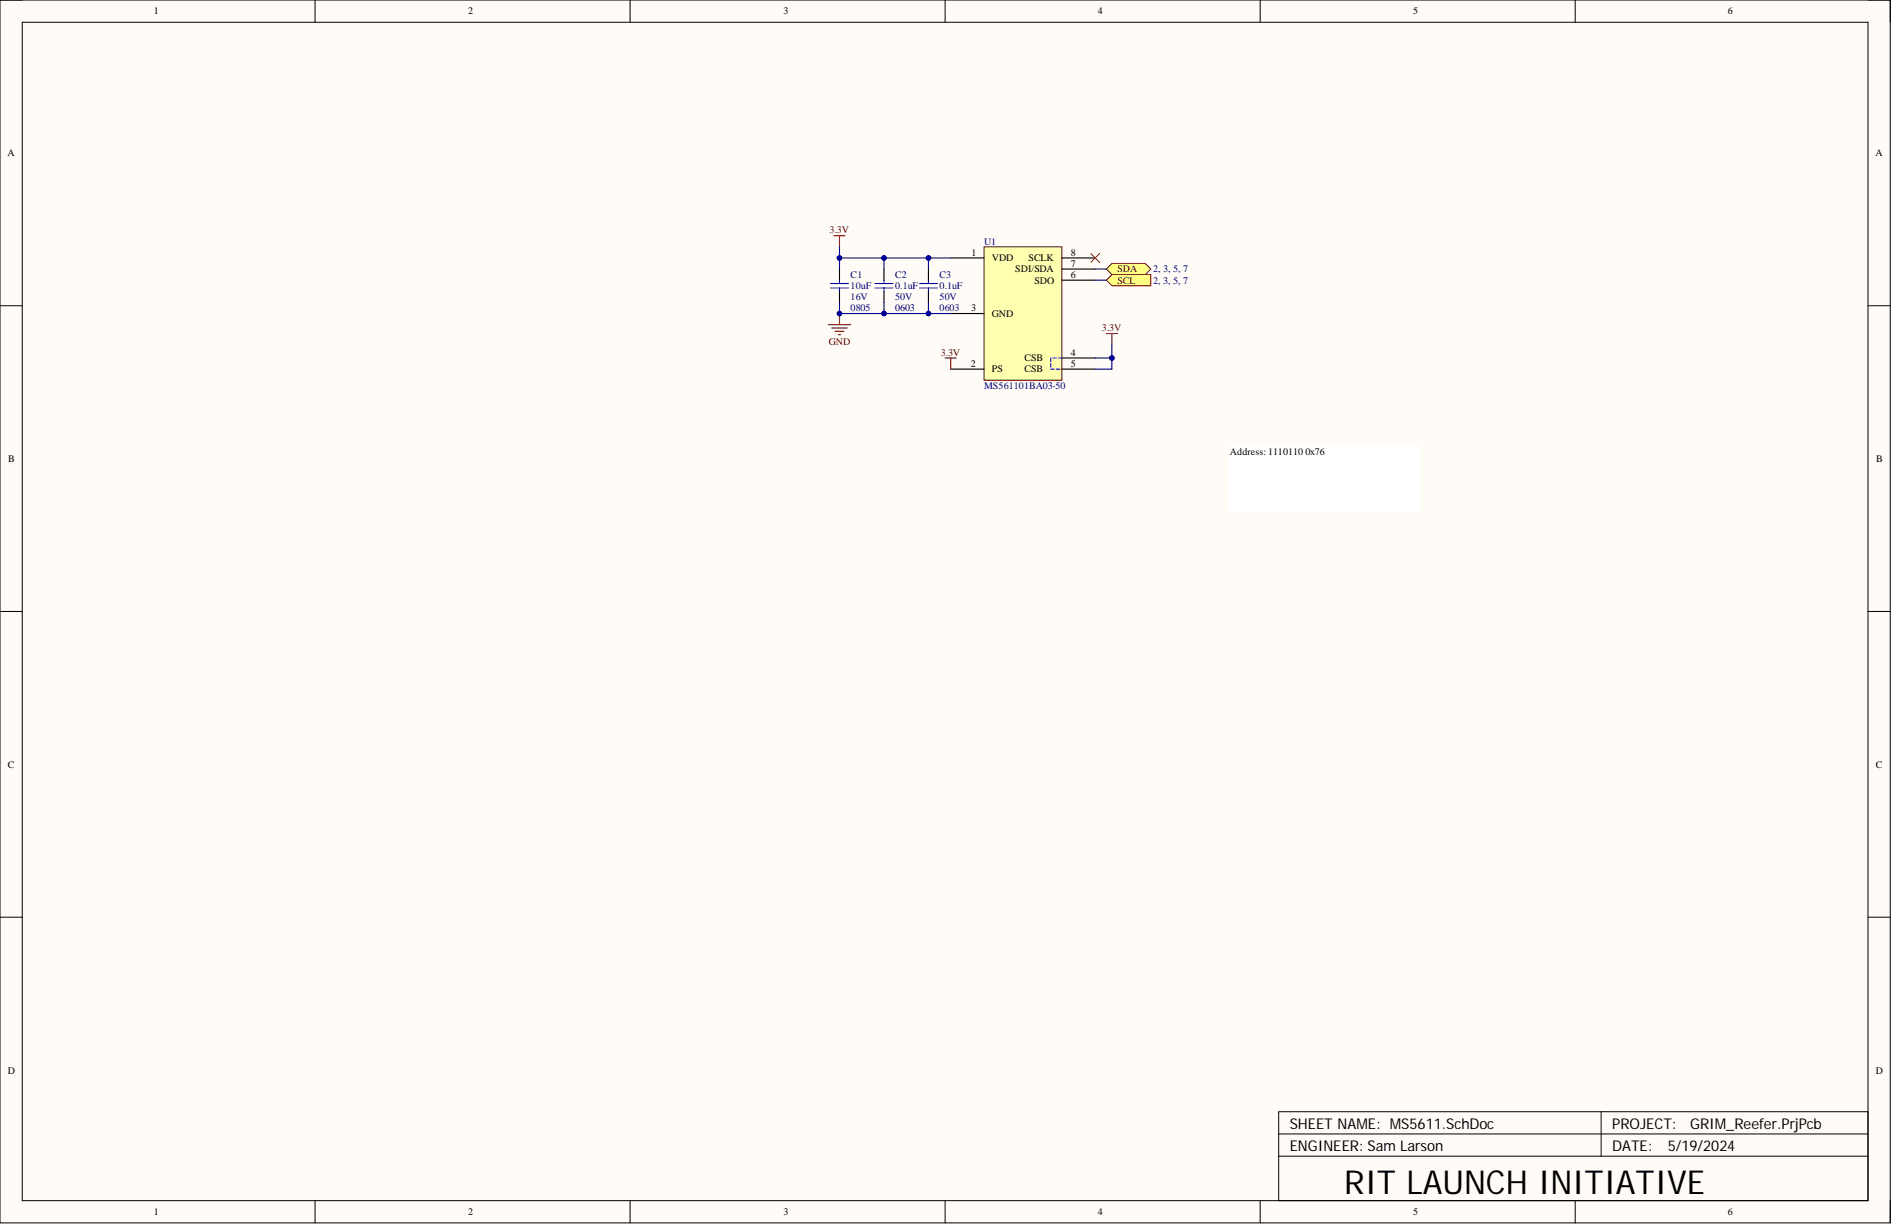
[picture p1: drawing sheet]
<svg xmlns="http://www.w3.org/2000/svg" width="431mm" height="279mm" viewBox="0 0 431 279" stroke-linecap="round" stroke-linejoin="round" font-family="sans-serif">
<defs><g id="words">
<text font-size="7.5" x="306.2" y="271.9">RIT LAUNCH INITIATIVE</text>
<g font-size="3.4">
<text x="293.8" y="257">SHEET NAME: MS5611.SchDoc</text>
<text x="367.3" y="257">PROJECT:</text>
<text x="385" y="257">GRIM_Reefer.PrjPcb</text>
<text x="293.8" y="262.1">ENGINEER: Sam Larson</text>
<text x="367.3" y="262.1">DATE:</text>
<text x="379.9" y="262.1">5/19/2024</text>
</g>
<g font-size="2.3">
<text x="35" y="3.3">1</text>
<text x="106.6" y="3.3">2</text>
<text x="178.5" y="3.3">3</text>
<text x="250.1" y="3.3">4</text>
<text x="321.9" y="3.3">5</text>
<text x="393.6" y="3.3">6</text>
<text x="1.7" y="35.6">A</text>
<text x="427.2" y="35.6">A</text>
<text x="221.3" y="58.2">1</text>
<text x="225.9" y="59.5">VDD</text>
<text x="234.3" y="59.5">SCLK</text>
<text x="243.9" y="58.2">8</text>
<text x="231.3" y="62">SDI/SDA</text>
<text x="235.6" y="64.6">SDO</text>
<text x="243.9" y="63.3">6</text>
<text x="243.9" y="60.8">7</text>
<text x="221.2" y="70.9">3</text>
<text x="225.9" y="72.2">GND</text>
<text x="221.1" y="83.5">2</text>
<text x="233.4" y="82.3">CSB</text>
<text x="243.9" y="81">4</text>
<text x="243.9" y="83.5">5</text>
<text x="225.9" y="84.8">PS</text>
<text x="233.4" y="84.8">CSB</text>
<text x="1.9" y="105.2">B</text>
<text x="280.1" y="103.5">Address: 1110110</text>
<text x="297.4" y="103.5">0x76</text>
<text x="427.4" y="105.2">B</text>
<text x="1.8" y="174.8">C</text>
<text x="427.3" y="174.8">C</text>
<text x="1.8" y="244.5">D</text>
<text x="427.3" y="244.5">D</text>
<text x="35" y="276.7">1</text>
<text x="106.6" y="276.7">2</text>
<text x="178.5" y="276.7">3</text>
<text x="250.1" y="276.7">4</text>
<text x="321.9" y="276.7">5</text>
<text x="393.6" y="276.7">6</text>
</g>
<g font-size="2.3" fill="#800000">
<text x="189" y="53.2">3.3V</text>
<text x="254.6" y="62">SDA</text>
<text x="254.6" y="64.6">SCL</text>
<text x="251" y="75.4">3.3V</text>
<text x="188.8" y="78.5">GND</text>
<text x="214.3" y="81">3.3V</text>
</g>
<g font-size="2.3" fill="#000080">
<text x="224.2" y="55.7">U1</text>
<text x="193.8" y="65.8">10uF</text>
<text x="193.8" y="63.3">C1</text>
<text x="203.9" y="65.8">0.1uF</text>
<text x="203.9" y="63.3">C2</text>
<text x="214" y="65.8">0.1uF</text>
<text x="214" y="63.3">C3</text>
<text x="262.7" y="62">2, 3, 5, 7</text>
<text x="262.7" y="64.6">2, 3, 5, 7</text>
<text x="193.8" y="68.4">16V</text>
<text x="193.8" y="70.9">0805</text>
<text x="203.9" y="68.4">50V</text>
<text x="203.9" y="70.9">0603</text>
<text x="214" y="68.4">50V</text>
<text x="214" y="70.9">0603</text>
<text x="224.2" y="88.6">MS561101BA03-50</text>
</g>
</g></defs>
<path d="M0 0h430.6v278.5h-430.6z" fill-rule="evenodd" fill="#fffcf8"/>
<path d="M0 0h430.6v278.5h-430.6z" fill="none" stroke="#000" stroke-width=".23"/>
<path d="M5.1 5.1h420.4v268.3h-420.4z" fill-rule="evenodd" fill="#fffcf8"/>
<g fill="none" stroke="#000" stroke-width=".23">
<path d="M0 0h5.1M5.1 5.1h420.4v268.3h-420.4zM71.8 0v5.1M143.5 0v5.1M215.3 0v5.1M287.1 0v5.1M358.8 0v5.1M425.5 0h5.1v5.1M0 69.6h5.1M425.5 69.6h5.1M0 139.2h5.1M425.5 139.2h5.1"/>
<path d="M0 208.9h5.1M425.5 208.9h5.1M291.3 253.2h134.2v20.2h-134.2zM291.3 258.2h134.2M364.7 253.2v10.1M71.8 273.4v5.1M143.5 273.4v5.1M215.3 273.4v5.1M287.1 273.4v5.1M291.3 263.3h134.2M358.8 273.4v5.1M430.6 273.4v5.1"/>
</g>
<path d="M224.2 56.2h17.7v30.4h-17.7z" fill-rule="evenodd" fill="#ffffb0"/>
<path d="M224.2 56.2h17.7v30.4h-17.7z" fill="none" stroke="#800000" stroke-width=".23"/>
<g fill="none" stroke="#000" stroke-width=".25">
<path d="M216.6 58.7h7.6M241.9 58.7h7.6M191.2 61.3v2.5M191.2 66.3v2.6M201.4 61.3v2.5M201.4 66.3v2.6M211.5 61.3v2.5M211.5 66.3v2.6M216.6 71.4h7.6M241.9 63.8h7.6M241.9 61.3h7.6M216.6 84.1h7.6"/>
<path d="M241.9 84.1h7.6M241.9 81.5h7.6"/>
</g>
<g fill="none" stroke="#00f" stroke-width=".25">
<path d="M189.2 64.6h4.1M189.2 65.6h4.1M191.2 63.8v.8M191.2 65.6v.7M199.3 64.6h4.1M199.3 65.6h4.1M201.4 63.8v.8M201.4 65.6v.7M209.5 64.6h4M209.5 65.6h4M211.5 63.8v.8M211.5 65.6v.7"/>
<path d="M239.4 81.5v.8M239.4 82.8v.8M239.4 84.1h.7M239.8 81.5h.8M240.6 84.1h.8M241.1 81.5h.8"/>
</g>
<path d="M190 53.7h2.5M191.2 53.7v2.5M188.7 73.9h5.1M189.5 74.7h3.5M190.2 75.4h2M191 76.2h.5M191.2 71.4v2.5" fill="none" stroke="#800000" stroke-width=".25"/>
<circle cx="191.2" cy="71.4" r=".51" fill="#000080"/>
<circle cx="191.2" cy="71.4" r=".51" fill="none" stroke="#000080" stroke-width=".23"/>
<path d="M252 61.3l1.3-1.3h7.6l1.3 1.3-1.3 1.2h-7.6z" fill-rule="evenodd" fill="#ffff80"/>
<path d="M252 61.3l1.3-1.3h7.6l1.3 1.3-1.3 1.2h-7.6z" fill="none" stroke="#800000" stroke-width=".23"/>
<path d="M252 63.8l1.3-1.3h8.9v2.6h-8.9z" fill-rule="evenodd" fill="#ffff80"/>
<path d="M252 63.8l1.3-1.3h8.9v2.6h-8.9z" fill="none" stroke="#800000" stroke-width=".23"/>
<path d="M248.5 57.7l2 2M250.5 57.7l-2 2" fill="none" stroke="#f00" stroke-width=".23"/>
<path d="M280.1 101.5h43.3v15h-43.3z" fill-rule="evenodd" fill="#fff"/>
<path d="M280.1 101.5h43.3v15h-43.3z" fill="none" stroke="#fff" stroke-width=".23"/>
<path d="M201.4 58.7v2.6" fill="none" stroke="#000080" stroke-width=".25"/>
<circle cx="201.4" cy="58.7" r=".51" fill="#000080"/>
<circle cx="201.4" cy="58.7" r=".51" fill="none" stroke="#000080" stroke-width=".23"/>
<path d="M211.5 58.7v2.6" fill="none" stroke="#000080" stroke-width=".25"/>
<circle cx="211.5" cy="58.7" r=".51" fill="#000080"/>
<circle cx="211.5" cy="58.7" r=".51" fill="none" stroke="#000080" stroke-width=".23"/>
<path d="M201.4 68.9v2.5" fill="none" stroke="#000080" stroke-width=".25"/>
<circle cx="201.4" cy="71.4" r=".51" fill="#000080"/>
<circle cx="201.4" cy="71.4" r=".51" fill="none" stroke="#000080" stroke-width=".23"/>
<path d="M211.5 68.9v2.5" fill="none" stroke="#000080" stroke-width=".25"/>
<circle cx="211.5" cy="71.4" r=".51" fill="#000080"/>
<circle cx="211.5" cy="71.4" r=".51" fill="none" stroke="#000080" stroke-width=".23"/>
<path d="M191.2 58.7h25.4M249.5 61.3h2.5M249.5 63.8h2.5" fill="none" stroke="#000080" stroke-width=".25"/>
<circle cx="211.5" cy="58.7" r=".51" fill="#000080"/>
<circle cx="211.5" cy="58.7" r=".51" fill="none" stroke="#000080" stroke-width=".23"/>
<circle cx="201.4" cy="58.7" r=".51" fill="#000080"/>
<circle cx="201.4" cy="58.7" r=".51" fill="none" stroke="#000080" stroke-width=".23"/>
<circle cx="191.2" cy="58.7" r=".51" fill="#000080"/>
<circle cx="191.2" cy="58.7" r=".51" fill="none" stroke="#000080" stroke-width=".23"/>
<path d="M191.2 68.9v2.5h25.4" fill="none" stroke="#000080" stroke-width=".25"/>
<circle cx="191.2" cy="71.4" r=".51" fill="#000080"/>
<circle cx="191.2" cy="71.4" r=".51" fill="none" stroke="#000080" stroke-width=".23"/>
<circle cx="201.4" cy="71.4" r=".51" fill="#000080"/>
<circle cx="201.4" cy="71.4" r=".51" fill="none" stroke="#000080" stroke-width=".23"/>
<circle cx="211.5" cy="71.4" r=".51" fill="#000080"/>
<circle cx="211.5" cy="71.4" r=".51" fill="none" stroke="#000080" stroke-width=".23"/>
<path d="M191.2 56.2v5.1" fill="none" stroke="#000080" stroke-width=".25"/>
<circle cx="191.2" cy="58.7" r=".51" fill="#000080"/>
<circle cx="191.2" cy="58.7" r=".51" fill="none" stroke="#000080" stroke-width=".23"/>
<path d="M252 76h2.6M253.3 76v2.5" fill="none" stroke="#800000" stroke-width=".25"/>
<path d="M253.3 78.5v3h-3.8" fill="none" stroke="#000080" stroke-width=".25"/>
<circle cx="253.3" cy="81.5" r=".51" fill="#000080"/>
<circle cx="253.3" cy="81.5" r=".51" fill="none" stroke="#000080" stroke-width=".23"/>
<path d="M253.3 81.5v2.6h-3.8" fill="none" stroke="#000080" stroke-width=".25"/>
<circle cx="253.3" cy="81.5" r=".51" fill="#000080"/>
<circle cx="253.3" cy="81.5" r=".51" fill="none" stroke="#000080" stroke-width=".23"/>
<path d="M215.3 81.5h2.5M216.6 81.5v2.6" fill="none" stroke="#800000" stroke-width=".25"/>
<use href="#words"/>
</svg>
